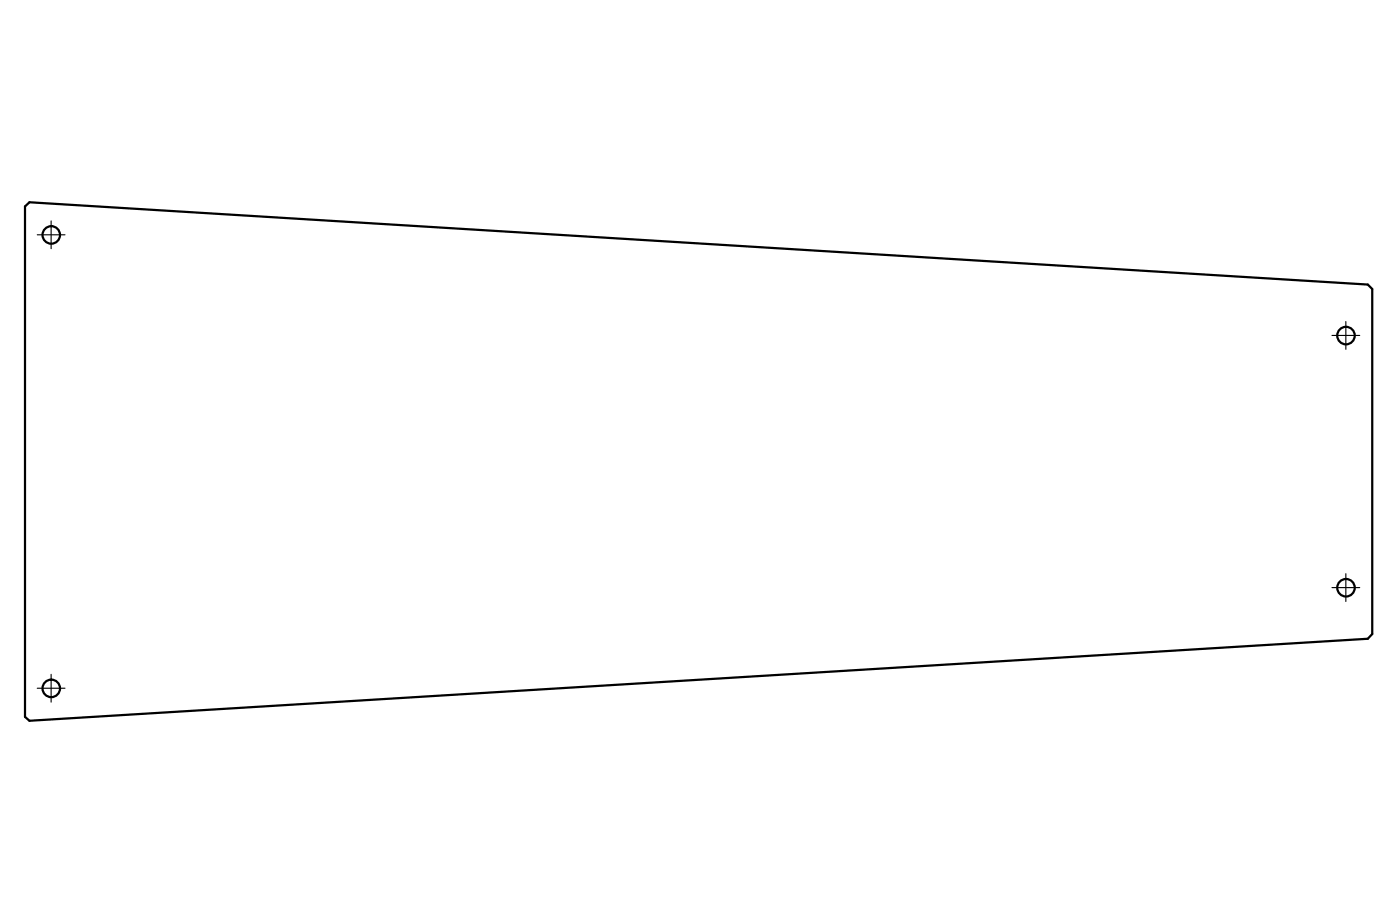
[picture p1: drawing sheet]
<svg xmlns="http://www.w3.org/2000/svg" width="320mm" height="210mm" viewBox="0 0 320 210" stroke-linecap="round" stroke-linejoin="round" font-family="sans-serif">
<!-- layer: Visible (ANSI) -->
<g fill="none" stroke="#000" stroke-width=".51">
<path d="M5.7 47.2l1-1 305.9 18.8 1 1v78.8l-1 1.1-305.9 18.7-1-.9z"/>
<circle cx="11.7" cy="53.7" r="2"/>
<circle cx="307.6" cy="76.6" r="2"/>
<circle cx="307.6" cy="134.2" r="2"/>
<circle cx="11.7" cy="157.2" r="2"/>
</g>
<!-- layer: Center Mark (ANSI) -->
<path d="M8.5 53.6h6.4M11.7 50.5v6.3M304.4 76.6h6.4M307.6 73.4v6.4M304.4 134.2h6.4M307.6 131v6.4M8.5 157.2h6.4M11.7 154v6.4" fill="none" stroke="#000" stroke-width=".25"/>
</svg>
